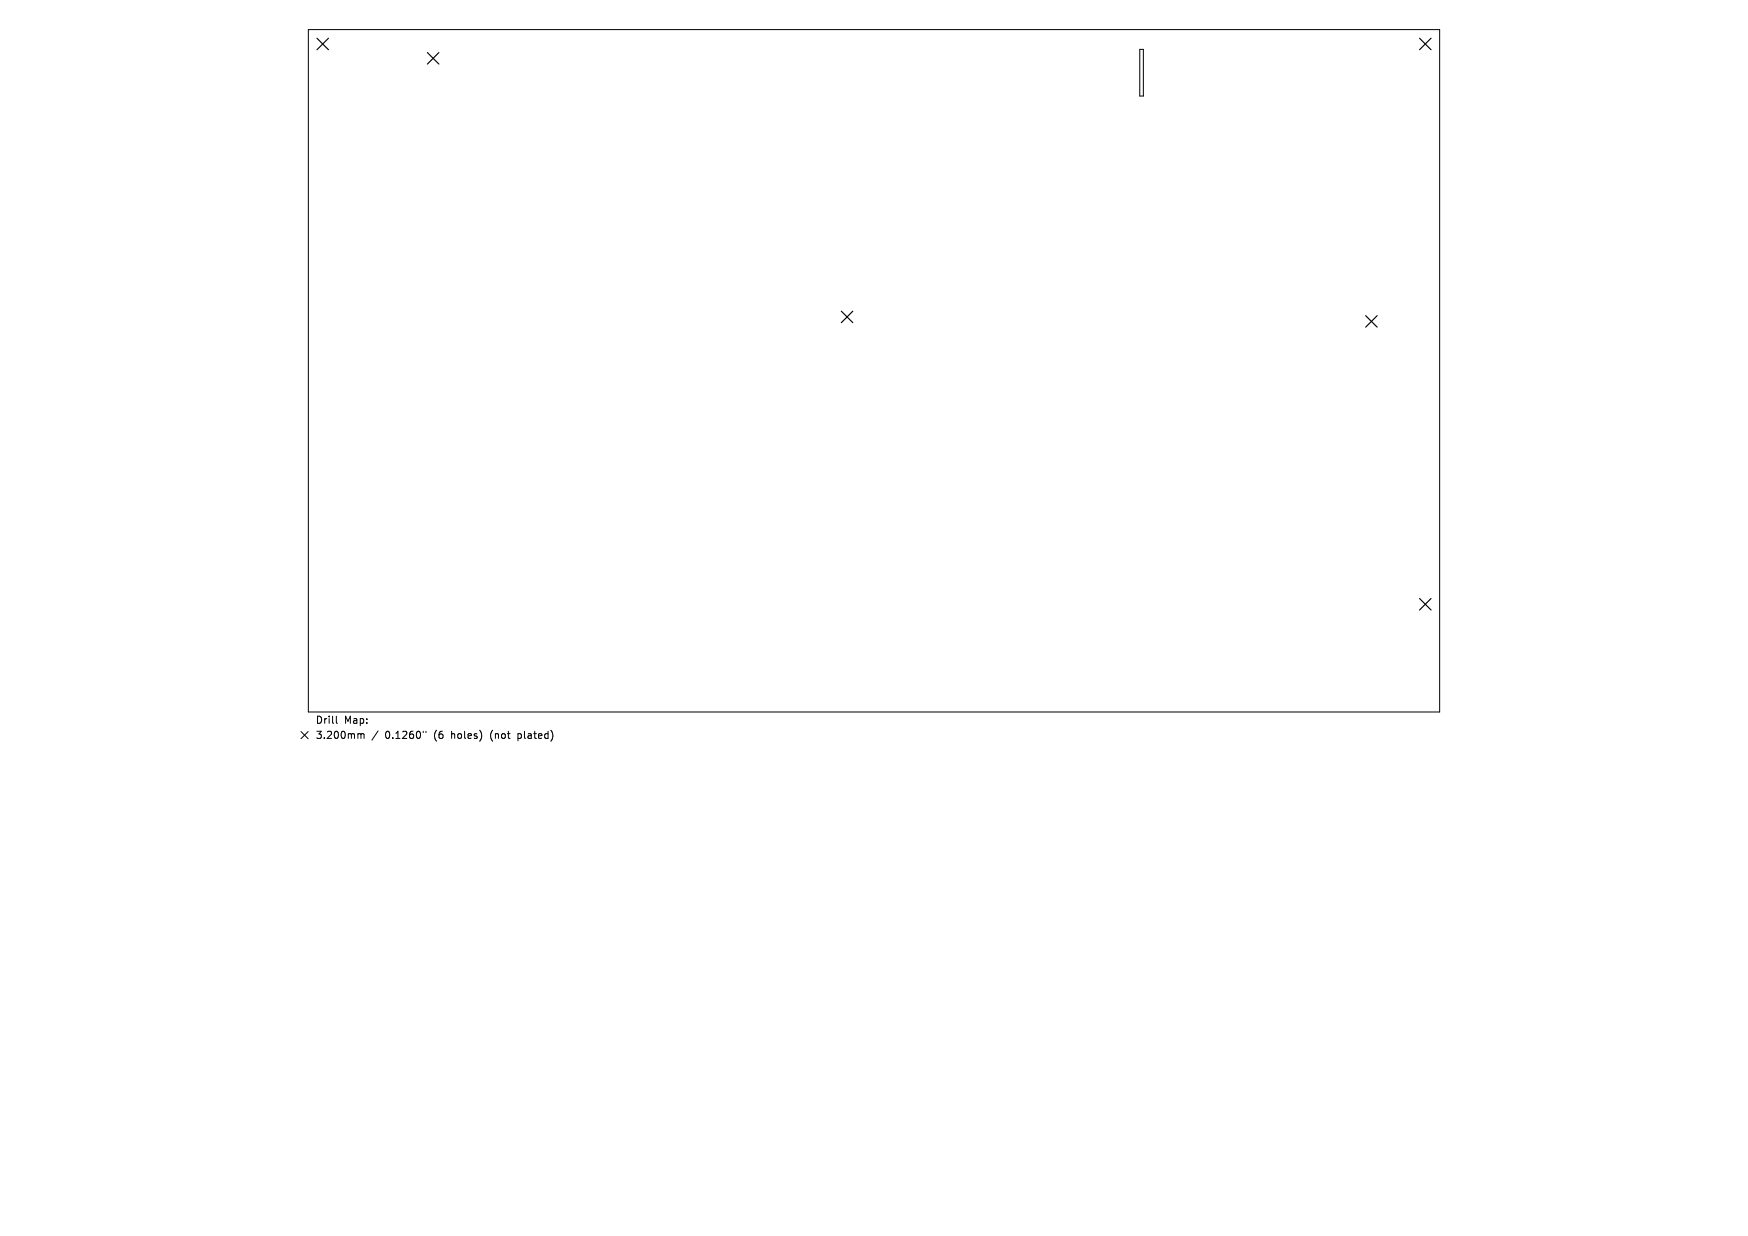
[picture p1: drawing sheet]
<svg xmlns="http://www.w3.org/2000/svg" width="297mm" height="210mm" viewBox="0 0 297 210" stroke-linecap="round" stroke-linejoin="round" font-family="sans-serif">
<defs><g id="words">
<g font-size="1.7">
<text x="53.6" y="123.1">Drill</text>
<text x="53.6" y="125.7">3.200mm</text>
<text x="58.5" y="123.1">Map:</text>
<text x="65.4" y="125.7">0.1260&quot;</text>
<text x="73.8" y="125.7">(6</text>
<text x="76.9" y="125.7">holes)</text>
<text x="83.6" y="125.7">(not</text>
<text x="88.4" y="125.7">plated)</text>
</g>
</g></defs>
<path d="M52.4 5h192.2v116h-192.2zM193.7 8.4h.6v7.9h-.6zM51.1 124.3l1.3 1.2M52.4 124.3l-1.3 1.2M57.1 121.7v1l.2 .2M61 124.7l.3 .1M61.3 124.8l.2-.1h.3l.1 .8M61.3 124.8v.7M64.2 124.2l-1 1.6M71.9 124.2v.3M72.4 124.2v.3" fill="none" stroke="#000" stroke-width=".17"/>
<path d="M53.9 6.5l1.9 1.9M55.8 6.5l-1.9 1.9M72.6 8.9l2 2M74.6 8.9l-2 2M241.2 6.5l1.9 1.9M243.1 6.5l-1.9 1.9M142.9 52.9l2 1.9M144.9 52.9l-2 1.9M232 53.6l2 2M234 53.6l-2 2M241.2 101.7l1.9 1.9M243.1 101.7l-1.9 1.9" fill="none" stroke="#000" stroke-width=".2"/>
<use href="#words"/>
</svg>
